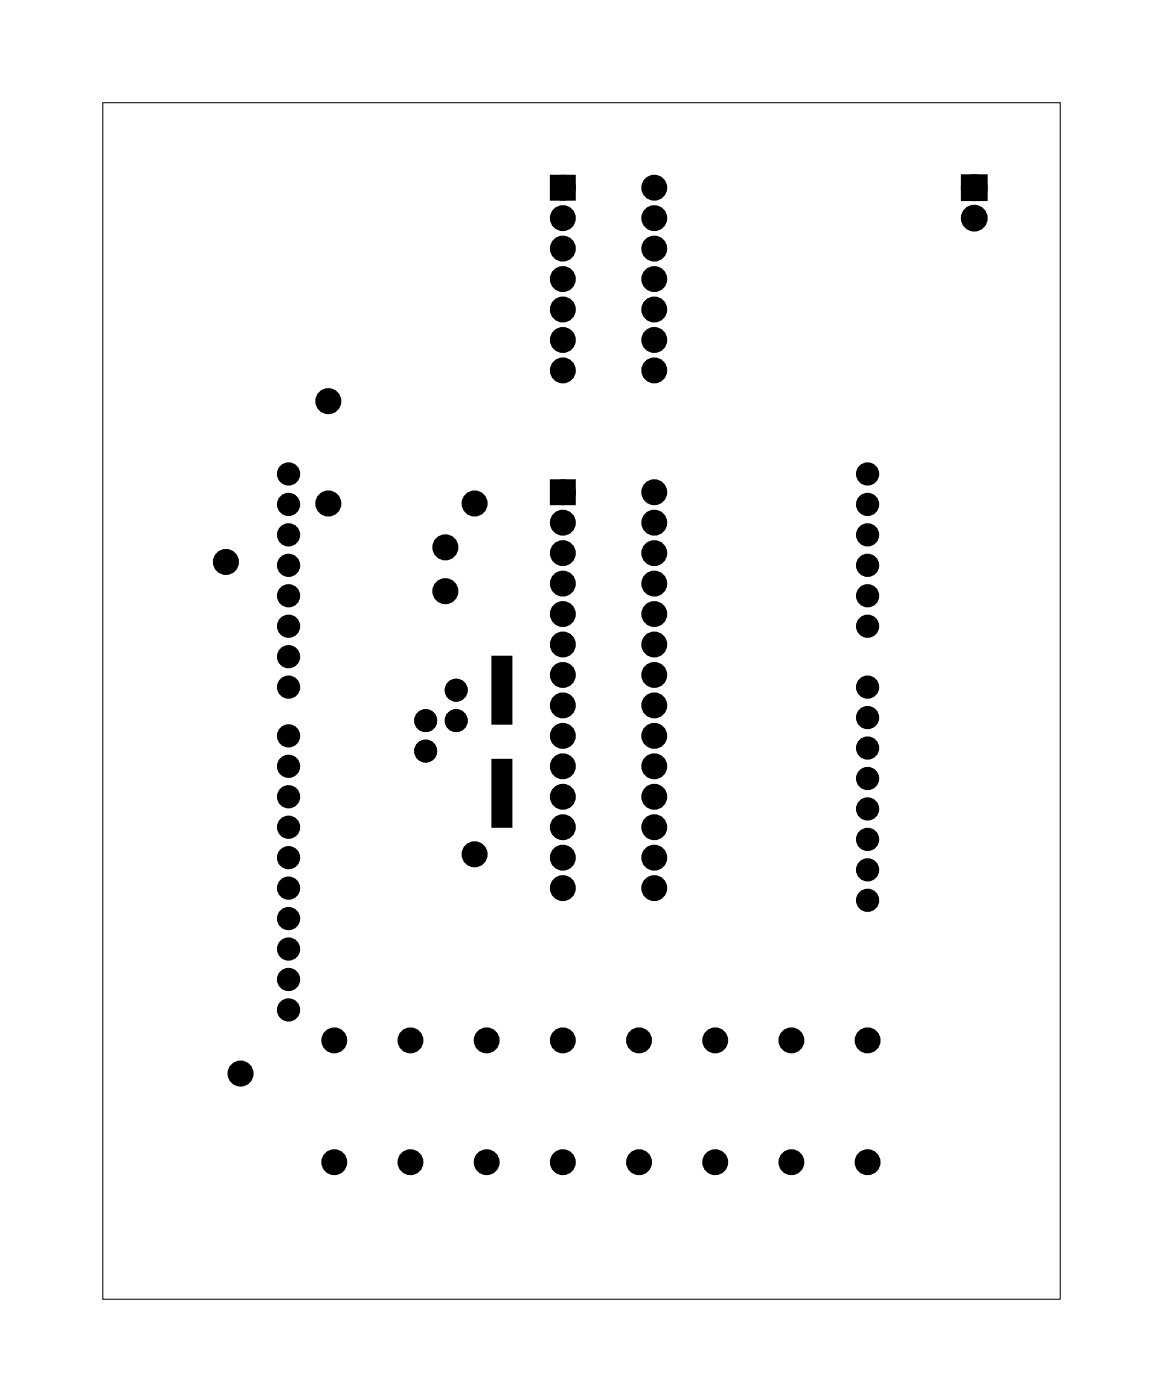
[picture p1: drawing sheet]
<svg xmlns="http://www.w3.org/2000/svg" width="97mm" height="117mm" viewBox="0 0 97 117" stroke-linecap="round" stroke-linejoin="round" font-family="sans-serif">
<path d="M8.6 8.6h79.8v99.8h-79.8z" fill="none" stroke="#000" stroke-width=".08"/>
<path d="M46.2 15h1.4v1.4h-1.4zM80.5 14.9h1.4v1.5h-1.4zM41.1 54.8h1.5v5.5h-1.5zM46.2 40.4h1.4v1.4h-1.4zM41.1 63.4h1.5v5.5h-1.5z" fill="#000"/>
<g fill="none" stroke="#000" stroke-width=".76" stroke-linecap="butt">
<path d="M46.2 15h1.4v1.4h-1.4zM80.5 14.9h1.4v1.5h-1.4zM46.2 40.4h1.4v1.4h-1.4z"/>
<circle cx="46.9" cy="18.2" r=".7"/>
<circle cx="46.9" cy="15.7" r=".7"/>
<circle cx="54.5" cy="18.2" r=".7"/>
<circle cx="54.5" cy="15.7" r=".7"/>
<circle cx="81.2" cy="18.2" r=".74"/>
<circle cx="81.2" cy="15.7" r=".74"/>
<circle cx="27.4" cy="33.5" r=".7"/>
<circle cx="46.9" cy="20.7" r=".7"/>
<circle cx="46.9" cy="23.3" r=".7"/>
<circle cx="46.9" cy="25.8" r=".7"/>
<circle cx="46.9" cy="28.4" r=".7"/>
<circle cx="46.9" cy="30.9" r=".7"/>
<circle cx="54.5" cy="23.3" r=".7"/>
<circle cx="54.5" cy="28.4" r=".7"/>
<circle cx="54.5" cy="30.9" r=".7"/>
<circle cx="54.5" cy="20.7" r=".7"/>
<circle cx="54.5" cy="25.8" r=".7"/>
<circle cx="18.8" cy="46.9" r=".7"/>
<circle cx="27.4" cy="42" r=".7"/>
<circle cx="37.1" cy="45.7" r=".7"/>
<circle cx="37.1" cy="49.3" r=".7"/>
<circle cx="39.6" cy="42" r=".7"/>
<circle cx="46.9" cy="51.2" r=".7"/>
<circle cx="46.9" cy="48.7" r=".7"/>
<circle cx="46.9" cy="56.3" r=".7"/>
<circle cx="46.9" cy="46.1" r=".7"/>
<circle cx="46.9" cy="43.6" r=".7"/>
<circle cx="46.9" cy="53.8" r=".7"/>
<circle cx="46.9" cy="58.8" r=".7"/>
<circle cx="46.9" cy="41.1" r=".7"/>
<circle cx="54.5" cy="58.8" r=".7"/>
<circle cx="54.5" cy="53.8" r=".7"/>
<circle cx="54.5" cy="48.7" r=".7"/>
<circle cx="54.5" cy="43.6" r=".7"/>
<circle cx="54.5" cy="51.2" r=".7"/>
<circle cx="54.5" cy="56.3" r=".7"/>
<circle cx="54.5" cy="46.1" r=".7"/>
<circle cx="54.5" cy="41.1" r=".7"/>
<circle cx="39.6" cy="71.3" r=".7"/>
<circle cx="46.9" cy="61.4" r=".7"/>
<circle cx="46.9" cy="74.1" r=".7"/>
<circle cx="46.9" cy="63.9" r=".7"/>
<circle cx="46.9" cy="69" r=".7"/>
<circle cx="46.9" cy="71.5" r=".7"/>
<circle cx="46.9" cy="66.5" r=".7"/>
<circle cx="54.5" cy="61.4" r=".7"/>
<circle cx="54.5" cy="66.5" r=".7"/>
<circle cx="54.5" cy="69" r=".7"/>
<circle cx="54.5" cy="74.1" r=".7"/>
<circle cx="54.5" cy="63.9" r=".7"/>
<circle cx="54.5" cy="71.5" r=".7"/>
<circle cx="20" cy="89.5" r=".7"/>
<circle cx="27.9" cy="86.8" r=".7"/>
<circle cx="27.9" cy="96.9" r=".7"/>
<circle cx="34.2" cy="86.8" r=".7"/>
<circle cx="34.2" cy="96.9" r=".7"/>
<circle cx="40.6" cy="86.8" r=".7"/>
<circle cx="40.6" cy="96.9" r=".7"/>
<circle cx="46.9" cy="86.8" r=".7"/>
<circle cx="46.9" cy="96.9" r=".7"/>
<circle cx="53.3" cy="86.8" r=".7"/>
<circle cx="53.3" cy="96.9" r=".7"/>
<circle cx="59.6" cy="86.8" r=".7"/>
<circle cx="59.6" cy="96.9" r=".7"/>
<circle cx="66" cy="86.8" r=".7"/>
<circle cx="66" cy="96.9" r=".7"/>
<circle cx="72.3" cy="86.8" r=".7"/>
<circle cx="72.3" cy="96.9" r=".7"/>
</g>
<g fill="#000">
<circle cx="46.9" cy="18.2" r=".7"/>
<circle cx="46.9" cy="15.7" r=".7"/>
<circle cx="54.5" cy="18.2" r=".7"/>
<circle cx="54.5" cy="15.7" r=".7"/>
<circle cx="81.2" cy="15.7" r=".74"/>
<circle cx="81.2" cy="18.2" r=".74"/>
<circle cx="24.1" cy="39.5" r=".66"/>
<circle cx="27.4" cy="33.5" r=".7"/>
<circle cx="46.9" cy="20.7" r=".7"/>
<circle cx="46.9" cy="23.3" r=".7"/>
<circle cx="46.9" cy="25.8" r=".7"/>
<circle cx="46.9" cy="28.4" r=".7"/>
<circle cx="46.9" cy="30.9" r=".7"/>
<circle cx="54.5" cy="20.7" r=".7"/>
<circle cx="54.5" cy="23.3" r=".7"/>
<circle cx="54.5" cy="25.8" r=".7"/>
<circle cx="54.5" cy="28.4" r=".7"/>
<circle cx="54.5" cy="30.9" r=".7"/>
<circle cx="72.3" cy="39.5" r=".66"/>
<circle cx="18.8" cy="46.9" r=".7"/>
<circle cx="24.1" cy="52.2" r=".66"/>
<circle cx="24.1" cy="54.8" r=".66"/>
<circle cx="24.1" cy="57.3" r=".66"/>
<circle cx="24.1" cy="47.2" r=".66"/>
<circle cx="24.1" cy="49.7" r=".66"/>
<circle cx="24.1" cy="44.6" r=".66"/>
<circle cx="24.1" cy="42.1" r=".66"/>
<circle cx="27.4" cy="42" r=".7"/>
<circle cx="37.1" cy="49.3" r=".7"/>
<circle cx="37.1" cy="45.7" r=".7"/>
<circle cx="38" cy="57.6" r=".59"/>
<circle cx="39.6" cy="42" r=".7"/>
<circle cx="46.9" cy="53.8" r=".7"/>
<circle cx="46.9" cy="56.3" r=".7"/>
<circle cx="46.9" cy="43.6" r=".7"/>
<circle cx="46.9" cy="41.1" r=".7"/>
<circle cx="46.9" cy="58.8" r=".7"/>
<circle cx="46.9" cy="46.1" r=".7"/>
<circle cx="46.9" cy="48.7" r=".7"/>
<circle cx="46.9" cy="51.2" r=".7"/>
<circle cx="54.5" cy="53.8" r=".7"/>
<circle cx="54.5" cy="56.3" r=".7"/>
<circle cx="54.5" cy="43.6" r=".7"/>
<circle cx="54.5" cy="41.1" r=".7"/>
<circle cx="54.5" cy="58.8" r=".7"/>
<circle cx="54.5" cy="48.7" r=".7"/>
<circle cx="54.5" cy="46.1" r=".7"/>
<circle cx="54.5" cy="51.2" r=".7"/>
<circle cx="72.3" cy="47.2" r=".66"/>
<circle cx="72.3" cy="49.7" r=".66"/>
<circle cx="72.3" cy="57.3" r=".66"/>
<circle cx="72.3" cy="44.6" r=".66"/>
<circle cx="72.3" cy="59.9" r=".66"/>
<circle cx="72.3" cy="42.1" r=".66"/>
<circle cx="72.3" cy="52.2" r=".66"/>
<circle cx="24.1" cy="63.9" r=".66"/>
<circle cx="24.1" cy="76.6" r=".66"/>
<circle cx="24.1" cy="79.2" r=".66"/>
<circle cx="24.1" cy="61.4" r=".66"/>
<circle cx="24.1" cy="74.1" r=".66"/>
<circle cx="24.1" cy="69" r=".66"/>
<circle cx="24.1" cy="71.5" r=".66"/>
<circle cx="24.1" cy="66.5" r=".66"/>
<circle cx="35.5" cy="62.6" r=".59"/>
<circle cx="35.5" cy="60.1" r=".59"/>
<circle cx="38" cy="60.1" r=".59"/>
<circle cx="39.6" cy="71.3" r=".7"/>
<circle cx="46.9" cy="71.5" r=".7"/>
<circle cx="46.9" cy="74.1" r=".7"/>
<circle cx="46.9" cy="61.4" r=".7"/>
<circle cx="46.9" cy="69" r=".7"/>
<circle cx="46.9" cy="63.9" r=".7"/>
<circle cx="46.9" cy="66.5" r=".7"/>
<circle cx="54.5" cy="71.5" r=".7"/>
<circle cx="54.5" cy="63.9" r=".7"/>
<circle cx="54.5" cy="66.5" r=".7"/>
<circle cx="54.5" cy="74.1" r=".7"/>
<circle cx="54.5" cy="61.4" r=".7"/>
<circle cx="54.5" cy="69" r=".7"/>
<circle cx="72.3" cy="72.6" r=".66"/>
<circle cx="72.3" cy="75.1" r=".66"/>
<circle cx="72.3" cy="67.5" r=".66"/>
<circle cx="72.3" cy="70" r=".66"/>
<circle cx="72.3" cy="64.9" r=".66"/>
<circle cx="72.3" cy="62.4" r=".66"/>
<circle cx="20" cy="89.5" r=".7"/>
<circle cx="24.1" cy="81.7" r=".66"/>
<circle cx="24.1" cy="84.2" r=".66"/>
<circle cx="27.9" cy="96.9" r=".7"/>
<circle cx="27.9" cy="86.8" r=".7"/>
<circle cx="34.2" cy="96.9" r=".7"/>
<circle cx="34.2" cy="86.8" r=".7"/>
<circle cx="40.6" cy="96.9" r=".7"/>
<circle cx="40.6" cy="86.8" r=".7"/>
<circle cx="46.9" cy="96.9" r=".7"/>
<circle cx="46.9" cy="86.8" r=".7"/>
<circle cx="53.3" cy="96.9" r=".7"/>
<circle cx="53.3" cy="86.8" r=".7"/>
<circle cx="59.6" cy="96.9" r=".7"/>
<circle cx="59.6" cy="86.8" r=".7"/>
<circle cx="66" cy="96.9" r=".7"/>
<circle cx="66" cy="86.8" r=".7"/>
<circle cx="72.3" cy="96.9" r=".7"/>
<circle cx="72.3" cy="86.8" r=".7"/>
</g>
<g fill="none" stroke="#000" stroke-width=".73" stroke-linecap="butt">
<circle cx="38" cy="57.6" r=".59"/>
<circle cx="35.5" cy="62.6" r=".59"/>
<circle cx="35.5" cy="60.1" r=".59"/>
<circle cx="38" cy="60.1" r=".59"/>
</g>
<path d="M41.1 54.8h1.5v5.5h-1.5zM41.1 63.4h1.5v5.5h-1.5z" fill="none" stroke="#000" stroke-width=".25"/>
<g fill="none" stroke="#000" stroke-width=".61" stroke-linecap="butt">
<circle cx="24.1" cy="39.5" r=".66"/>
<circle cx="72.3" cy="39.5" r=".66"/>
<circle cx="24.1" cy="54.8" r=".66"/>
<circle cx="24.1" cy="49.7" r=".66"/>
<circle cx="24.1" cy="57.3" r=".66"/>
<circle cx="24.1" cy="44.6" r=".66"/>
<circle cx="24.1" cy="47.2" r=".66"/>
<circle cx="24.1" cy="52.2" r=".66"/>
<circle cx="24.1" cy="42.1" r=".66"/>
<circle cx="72.3" cy="57.3" r=".66"/>
<circle cx="72.3" cy="49.7" r=".66"/>
<circle cx="72.3" cy="42.1" r=".66"/>
<circle cx="72.3" cy="59.9" r=".66"/>
<circle cx="72.3" cy="44.6" r=".66"/>
<circle cx="72.3" cy="52.2" r=".66"/>
<circle cx="72.3" cy="47.2" r=".66"/>
<circle cx="24.1" cy="63.9" r=".66"/>
<circle cx="24.1" cy="61.4" r=".66"/>
<circle cx="24.1" cy="76.6" r=".66"/>
<circle cx="24.1" cy="71.5" r=".66"/>
<circle cx="24.1" cy="79.2" r=".66"/>
<circle cx="24.1" cy="66.5" r=".66"/>
<circle cx="24.1" cy="74.1" r=".66"/>
<circle cx="24.1" cy="69" r=".66"/>
<circle cx="72.3" cy="62.4" r=".66"/>
<circle cx="72.3" cy="72.6" r=".66"/>
<circle cx="72.3" cy="75.1" r=".66"/>
<circle cx="72.3" cy="67.5" r=".66"/>
<circle cx="72.3" cy="70" r=".66"/>
<circle cx="72.3" cy="64.9" r=".66"/>
<circle cx="24.1" cy="81.7" r=".66"/>
<circle cx="24.1" cy="84.2" r=".66"/>
</g>
</svg>
